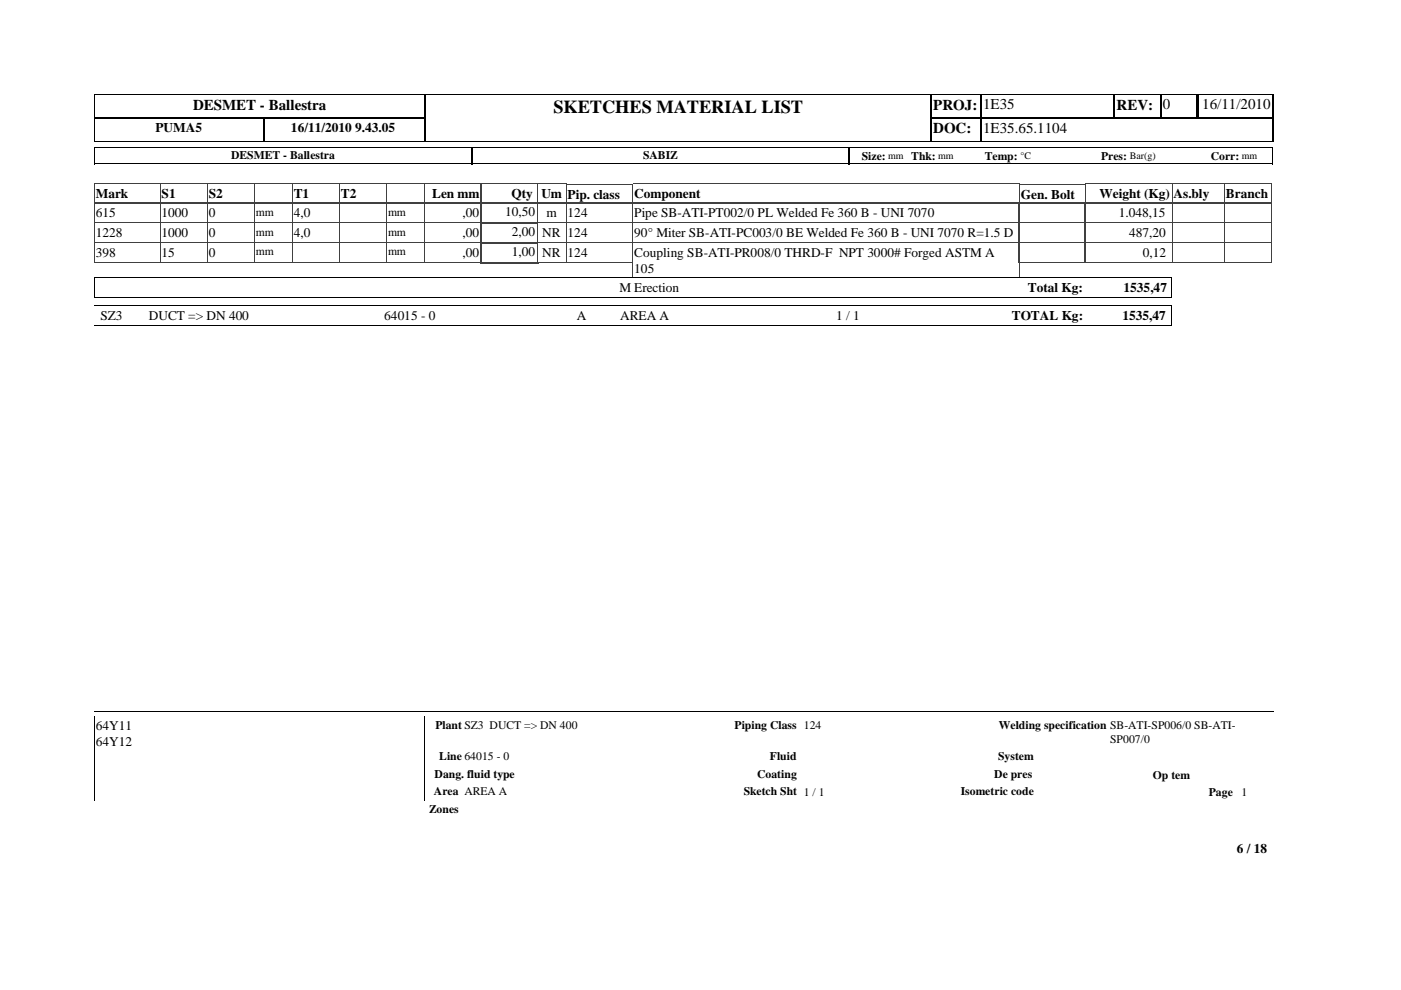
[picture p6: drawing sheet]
<svg xmlns="http://www.w3.org/2000/svg" width="297mm" height="210mm" viewBox="0 0 297 210" stroke-linecap="round" stroke-linejoin="round" font-family="sans-serif">
<defs><g id="words">
<text font-size="3.9" x="117.3" y="23.9">SKETCHES MATERIAL LIST</text>
<g font-size="3.2">
<text x="40.9" y="23.2">DESMET - Ballestra</text>
<text x="197.9" y="23.2">PROJ:</text>
<text x="208.4" y="23.2">1E35</text>
<text x="236.7" y="23.2">REV:</text>
<text x="246.5" y="23.2">0</text>
<text x="254.9" y="23.2">16/11/2010</text>
<text x="197.9" y="28.3">DOC:</text>
<text x="208.4" y="28.2">1E35.65.1104</text>
</g>
<g font-size="2.8">
<text x="33" y="27.9">PUMA5</text>
<text x="61.7" y="27.9">16/11/2010 9.43.05</text>
<text x="20.3" y="42.1">Mark</text>
<text x="20.3" y="46">615</text>
<text x="34.3" y="46">1000</text>
<text x="34.3" y="42.1">S1</text>
<text x="44.3" y="42.1">S2</text>
<text x="44.3" y="46">0</text>
<text x="62.3" y="42.1">T1</text>
<text x="62.3" y="46">4,0</text>
<text x="72.3" y="42.1">T2</text>
<text x="91.6" y="42.1">Len mm</text>
<text x="98.1" y="46">,00</text>
<text x="107.1" y="45.8">10,50</text>
<text x="108.5" y="42.1">Qty</text>
<text x="114.8" y="42.1">Um</text>
<text x="115.8" y="46">m</text>
<text x="120.4" y="42.1">Pip. class</text>
<text x="120.4" y="46">124</text>
<text x="134.5" y="42.1">Component</text>
<text x="134.5" y="46">Pipe SB-ATI-PT002/0 PL Welded Fe 360 B - UNI 7070</text>
<text x="216.5" y="42.1">Gen. Bolt</text>
<text x="233.1" y="42.1">Weight (Kg)</text>
<text x="237.2" y="46">1.048,15</text>
<text x="248.8" y="42.1">As.bly</text>
<text x="259.9" y="42.1">Branch</text>
<text x="20.3" y="50.3">1228</text>
<text x="34.3" y="50.3">1000</text>
<text x="44.3" y="50.3">0</text>
<text x="62.3" y="50.3">4,0</text>
<text x="98.1" y="50.3">,00</text>
<text x="108.5" y="50.1">2,00</text>
<text x="115" y="50.3">NR</text>
<text x="120.4" y="50.3">124</text>
<text x="134.5" y="50.3">90° Miter SB-ATI-PC003/0 BE Welded Fe 360 B - UNI 7070 R=1.5 D</text>
<text x="239.4" y="50.3">487,20</text>
<text x="20.3" y="54.5">398</text>
<text x="34.3" y="54.5">15</text>
<text x="44.3" y="54.5">0</text>
<text x="98.1" y="54.5">,00</text>
<text x="108.5" y="54.3">1,00</text>
<text x="115" y="54.5">NR</text>
<text x="120.4" y="54.5">124</text>
<text x="134.5" y="54.5">Coupling SB-ATI-PR008/0 THRD-F NPT 3000# Forged ASTM A</text>
<text x="134.5" y="57.8">105</text>
<text x="242.3" y="54.5">0,12</text>
<text x="131.3" y="61.8">M Erection</text>
<text x="217.9" y="61.9">Total Kg:</text>
<text x="238.2" y="61.9">1535,47</text>
<text x="21.3" y="67.8">SZ3</text>
<text x="31.6" y="67.8">DUCT =&gt; DN 400</text>
<text x="81.5" y="67.8">64015 - 0</text>
<text x="122.3" y="67.8">A</text>
<text x="131.5" y="67.8">AREA A</text>
<text x="177.3" y="67.8">1 / 1</text>
<text x="214.5" y="67.9">TOTAL Kg:</text>
<text x="238" y="67.9">1535,47</text>
<text x="20.3" y="154.9">64Y11</text>
<text x="20.3" y="158.2">64Y12</text>
<text x="262.3" y="180.8">6 / 18</text>
</g>
<g font-size="2.5">
<text x="49" y="33.7">DESMET - Ballestra</text>
<text x="136.3" y="33.7">SABIZ</text>
<text x="182.7" y="33.8">Size:</text>
<text x="193.2" y="33.8">Thk:</text>
<text x="208.8" y="33.8">Temp:</text>
<text x="233.5" y="33.8">Pres:</text>
<text x="256.7" y="33.8">Corr:</text>
<text x="54.3" y="45.7">mm</text>
<text x="82.3" y="45.7">mm</text>
<text x="54.3" y="49.9">mm</text>
<text x="82.3" y="49.9">mm</text>
<text x="54.3" y="54.2">mm</text>
<text x="82.3" y="54.2">mm</text>
<text x="92.3" y="154.6">Plant SZ3 DUCT =&gt; DN 400</text>
<text x="155.7" y="154.6">Piping Class 124</text>
<text x="211.8" y="154.6">Welding specification SB-ATI-SP006/0 SB-ATI-</text>
<text x="93.1" y="161.2">Line 64015 - 0</text>
<text x="163.2" y="161.2">Fluid</text>
<text x="211.6" y="161.2">System</text>
<text x="235.4" y="157.5">SP007/0</text>
<text x="92.2" y="164.9">Dang. fluid type</text>
<text x="160.5" y="164.9">Coating</text>
<text x="210.8" y="164.9">De pres</text>
<text x="244.5" y="165.1">Op tem</text>
<text x="91" y="172.3">Zones</text>
<text x="92" y="168.6">Area AREA A</text>
<text x="157.7" y="168.6">Sketch Sht 1 / 1</text>
<text x="203.7" y="168.6">Isometric code</text>
<text x="256.3" y="168.8">Page</text>
<text x="263.2" y="168.7">1</text>
</g>
<g font-size="2.1">
<text x="188.3" y="33.7">mm</text>
<text x="198.9" y="33.7">mm</text>
<text x="216.4" y="33.7">°C</text>
<text x="239.6" y="33.7">Bar(g)</text>
<text x="263.3" y="33.7">mm</text>
</g>
</g></defs>
<g fill="none" stroke="#404040" stroke-width=".21">
<path d="M20 39h70M20 39v4M34 39v4M43.9 39v4M54 39v4M62 39v4M72 39v4M82 39v4M90 39v4M101.9 39h12.2v4h-12.2zM134.2 39h81.9v4h-81.9M134.2 39v4h-14.2v-3.9h14.2"/>
<path d="M248.5 39h21.2v4h-21.2zM259.6 39v4M20 43h70"/>
</g>
<path d="M113.9 39h6.1v4h-6.1z" fill="#fff"/>
<path d="M90 39h12v4h-12zM113.9 39h6.2l-.1 4h-6.1zM216.2 39.1h13.9v3.9h-13.9zM248.5 39v4M248.5 39h-18.5v4h18.5" fill="none" stroke="#404040" stroke-width=".21"/>
<path d="M20 31.2h249.9M20 34.7h249.9M20 30h70.3M20 20.1h70.3M20.1 20v10.1M20.1 31.1v3.7M197.2 30h72.9M197.2 20.1h72.9M269.9 31.1v3.7" fill="none" stroke="#000" stroke-width=".21"/>
<path d="M20 25h70.3M55.9 24.9v5.2M90.1 20v5.2M100 31.1v3.7M180 31.1v3.7M197.2 25h72.9M197.4 20v10.1M208 20v10.1M246 20v5.2M254 20v5.2" fill="none" stroke="#000" stroke-width=".36"/>
<path d="M20 25.1h70.3M90.1 24.9v5.2M236.3 20v5.2M253.8 20v5.2" fill="none" stroke="#000" stroke-width=".34"/>
<path d="M269.9 20v10.1" fill="none" stroke="#000" stroke-width=".25"/>
<path d="M90.3 20.2h107v9.7h-107z" fill="#fff"/>
<path d="M89.9 20.1h107.8M89.9 30h107.8" fill="none" stroke="#000" stroke-width=".21"/>
<path d="M197.5 20v10.1" fill="none" stroke="#000" stroke-width=".36"/>
<path d="M90.1 20v10.1" fill="none" stroke="#000" stroke-width=".34"/>
<g fill="none" stroke="#404040" stroke-width=".21">
<path d="M20 43h82v4.3h-82M20 43v4.3M34 43v4.3M43.9 43v4.3M54 43v4.3M62 43v4.3M72 43v4.3M82 43v4.3M90 43v4.3M101.8 43.1h12.5M101.8 47.2h12.5M120 43h96.1v4.3h-96.1z"/>
<path d="M134.2 43v4.3M230 43h39.7v4.3h-39.7zM248.5 43v4.3M259.6 43v4.3"/>
</g>
<path d="M102 43v4.3M114.1 43v4.3" fill="none" stroke="#404040" stroke-width=".36"/>
<path d="M113.9 43.1h6.1v4.2h-6.1z" fill="#fff"/>
<g fill="none" stroke="#404040" stroke-width=".21">
<path d="M20 47.3h82v4.2h-82M20 47.3v4.2M34 47.3v4.2M43.9 47.3v4.2M54 47.3v4.2M62 47.3v4.2M72 47.3v4.2M82 47.3v4.2M90 47.3v4.2M101.8 47.3h12.5M101.8 51.4h12.5M134.2 47.3v4.2"/>
<path d="M216.1 47.3v4.2h-96.1l.1-8.5h-6.2v4.3h116.1l-.1-4.3h-13.9v4.3M230 47.3h39.7v4.2h-39.7zM248.5 47.3v4.2M259.6 47.3v4.2"/>
</g>
<path d="M102 47.3v4.2M114.1 47.3v4.2" fill="none" stroke="#404040" stroke-width=".36"/>
<path d="M113.9 47.3h6.1v4.2h-6.1z" fill="#fff"/>
<g fill="none" stroke="#404040" stroke-width=".21">
<path d="M20 51.5h82v4.3l-82-.1M20 51.5v4.3M34 51.5v4.3M43.9 51.5v4.3M54 51.5v4.3M62 51.5v4.3M72 51.5v4.3M82 51.5v4.3M90 51.5v4.3M101.8 51.6h12.5M134.2 51.5v7.3M216 51.5v-4.2h13.9l.1 4.2h-116.1v-4.2h6.2l-.1 8.5 14.2-.1"/>
<path d="M216.1 51.5v7.3M230 51.5h39.7v4.3l-39.7-.1zM248.5 51.5v4.3M259.6 51.5v4.3"/>
</g>
<path d="M102 51.5v4.4M114.1 51.5v4.4" fill="none" stroke="#404040" stroke-width=".36"/>
<path d="M101.8 55.7h12.5" fill="none" stroke="#404040" stroke-width=".34"/>
<path d="M113.9 51.5h6.1v4.2h-6.1z" fill="#fff"/>
<path d="M113.9 51.5h6.2l-.1 4.3-6.1-.1zM216 51.5h14l-.1 4.3-13.9-.1z" fill="none" stroke="#404040" stroke-width=".21"/>
<path d="M20 58.9h228.3v4.2h-228.3M20 58.8v4.3" fill="none" stroke="#000" stroke-width=".21"/>
<path d="M189 64.8h23.8v4.3h-23.8z" fill="#fff"/>
<path d="M20 64.8h228.3v4.3h-228.3M20 150.9h250" fill="none" stroke="#000" stroke-width=".21"/>
<path d="M20 151.9h70v18h-70z" fill="#fff"/>
<path d="M20 151.9v18M90.1 151.9v18" fill="none" stroke="#000" stroke-width=".21"/>
<use href="#words"/>
</svg>
